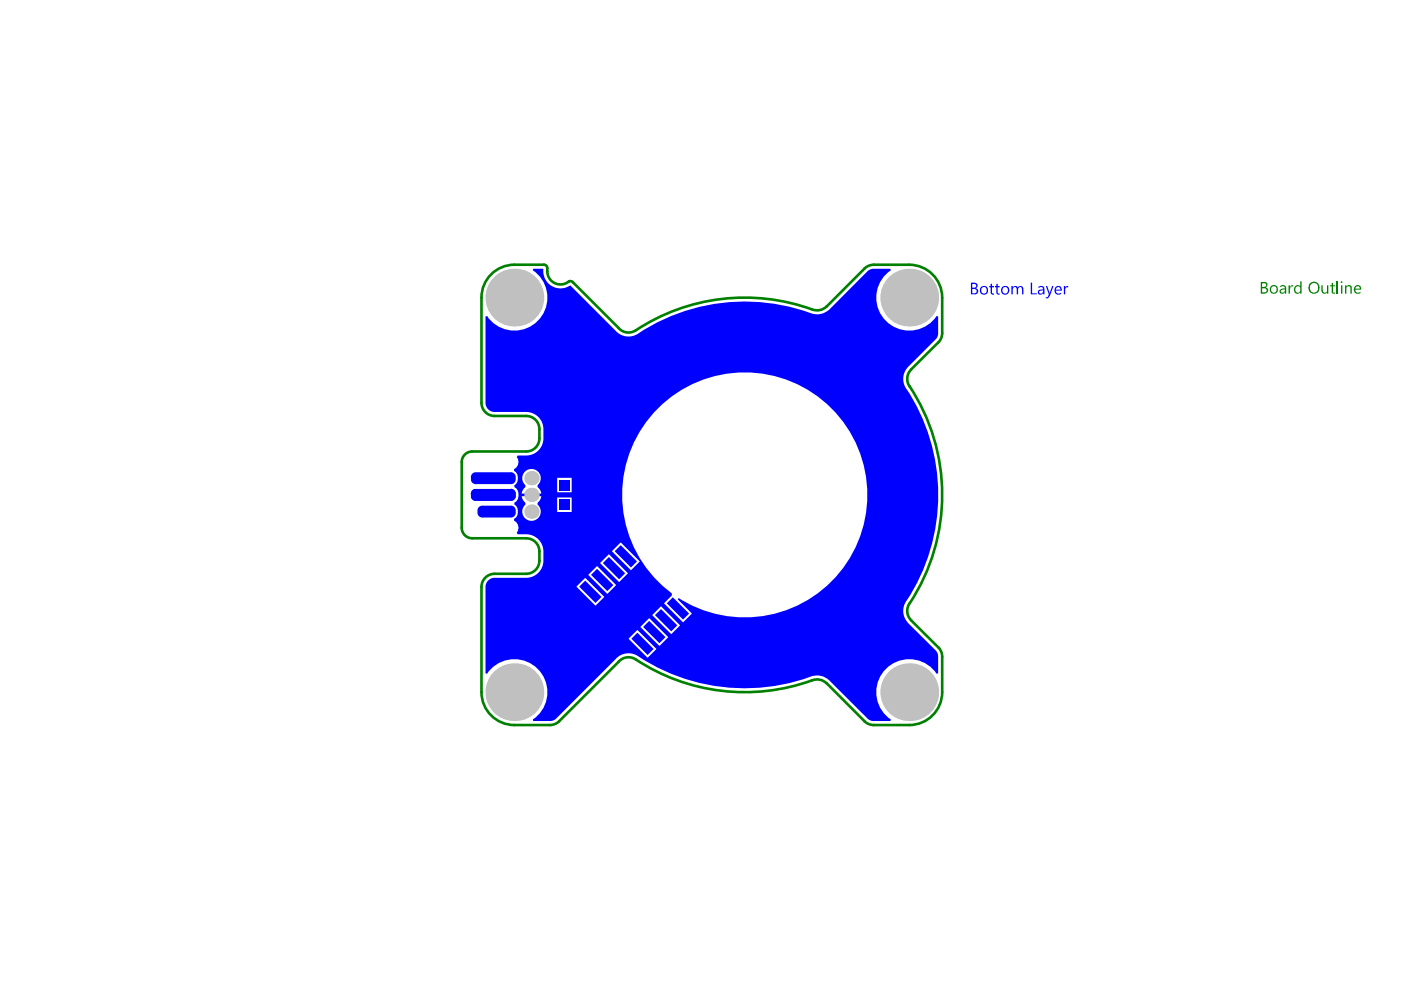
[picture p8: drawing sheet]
<svg xmlns="http://www.w3.org/2000/svg" width="297mm" height="210mm" viewBox="0 0 297 210" stroke-linecap="round" stroke-linejoin="round" font-family="sans-serif">
<g fill="none" stroke="#008000" stroke-width=".56">
<path d="M109.1 56.1h6.2M116 56.8v.7M121.5 59.8l9.6 9.7M183.3 56.9l-8 8.1M185.2 56.1h7.6M102.1 63.1v22.3M199 72.6l-5.8 5.7M199.8 63.1v7.5M97.9 98v13.9M100.1 95.7h11.5M104.9 88.2h6.7M114.4 91v1.9"/>
<path d="M100.1 114.1h11.5M114.4 116.9v2M102.1 124.4v22.4M111.6 121.7h-6.7M193.2 131.5l5.8 5.8M199.8 139.2v7.6M109.1 153.7h7.5M131.1 140.3l-12.6 12.6M175.3 144.9l8 8M185.2 153.7h7.6"/>
</g>
<g fill="#008000">
<path d="M273.2 60.5h.3v.3a.51 .51 0 0 1 .7-.3v.3a.47 .47 0 0 0-.5 0 .47 .47 0 0 0-.2 .5v1h-.3z"/>
<path d="M280.1 60.5h.3v1.1a.53 .53 0 0 0 .8 .4l.2-.2v-1.3h.2v1.8h-.2v-.3a.66 .66 0 0 1-.8 .2 .66 .66 0 0 1-.5-.6z"/>
<path d="M282.3 60.1l.3-.2v.6h.5v.2h-.5v1.3h.5v.3h-.5l-.3-.2v-1.4h-.3v-.2h.3z"/>
<path d="M267.6 60.1v.7h.4a.4 .4 0 0 0 .5-.3 .4 .4 0 0 0-.5-.4zM267.6 61.1v.9h.4a.45 .45 0 0 0 .6-.5 .45 .45 0 0 0-.6-.4zM267.3 59.8h.8a.58 .58 0 0 1 .6 .5 .58 .58 0 0 1-.4 .6l.1 .1a.67 .67 0 0 1 .4 .8 .67 .67 0 0 1-.8 .5h-.7z"/>
<path d="M269.6 60.9v.2a.63 .63 0 0 0 .1 .8 .63 .63 0 0 0 .9 0 .63 .63 0 0 0 0-.9 .62 .62 0 0 0-1-.1zM269.4 60.8l.2-.2a.88 .88 0 0 1 1.2 .1 .88 .88 0 0 1 0 1.2v.1a.93 .93 0 0 1-1.3 .1 .93 .93 0 0 1-.1-1.3z"/>
<path d="M271.6 61.6a.43 .43 0 0 0 .4 .5 .43 .43 0 0 0 .4-.5v-.3l-.5 .1zM271.4 60.6a.77 .77 0 0 1 1.3 .5v1.2h-.3v-.3a.56 .56 0 0 1-.9 .2 .56 .56 0 0 1 .2-.9l.7-.2a.55 .55 0 0 0-.4-.4 .55 .55 0 0 0-.6 .2z"/>
<path d="M274.5 60.7h.1a.64 .64 0 0 1 1.1 0v-1.1h.3v2.7h-.3v-.3a.79 .79 0 0 1-1.1 .1 .79 .79 0 0 1-.2-1zM274.8 60.8l-.2 .5a.61 .61 0 0 0 .2 .6 .61 .61 0 0 0 .7 .1l.2-.3v-.5a.53 .53 0 0 0-.4-.5 .53 .53 0 0 0-.5 .1z"/>
<path d="M277.9 60.4l-.2 .6a.9 .9 0 0 0 1 1 .9 .9 0 0 0 .7-1.2 .85 .85 0 0 0-.6-.8 .85 .85 0 0 0-.9 .4zM277.6 60.2a1.26 1.26 0 0 1 2 .1 1.26 1.26 0 0 1-.6 1.9 1.23 1.23 0 0 1-1.3-.4 1.23 1.23 0 0 1-.2-1.4z"/>
</g>
<path d="M283.5 59.6v2.7" fill="none" stroke="#008000" stroke-width=".28"/>
<g fill="#008000">
<path d="M285.2 60.5h.3v.2a.63 .63 0 0 1 .7-.2 .63 .63 0 0 1 .4 .7v1.1h-.3v-1a.44 .44 0 0 0-.4-.6 .44 .44 0 0 0-.4 .6v1h-.3z"/>
<path d="M284.2 59.8a.2 .2 0 0 1 .4 0 .2 .2 0 0 1-.4 0zM284.3 60.5h.3v1.8h-.3z"/>
<path d="M287.4 60.8v.4h.9a.48 .48 0 0 0-.3-.5 .48 .48 0 0 0-.6 .1zM287.4 60.6a.77 .77 0 0 1 .9 0 .77 .77 0 0 1 .3 .8h-1.2a.59 .59 0 0 0 .3 .6 .59 .59 0 0 0 .7-.2v.4l-.7 .1a1 1 0 0 1-.3-1.7z"/>
</g>
<g fill="none" stroke="#008000" stroke-width=".56">
<path d="M109.1 56.1a7 7 0 0 0-7 7M115.3 56.1a.7 .7 0 0 1 .7 .7M116 57.5a2.8 2.8 0 0 0 1.7 2.6 2.8 2.8 0 0 0 2.9-.4h.6l.3 .1M185.2 56.1l-1.2 .3-.7 .5M192.8 56.1a7 7 0 0 1 7 7M172.2 65.6a42.2 42.2 0 0 0-38 4.7 2.79 2.79 0 0 1-3.1-.8M175.3 65a2.79 2.79 0 0 1-3.1 .6M193.2 78.3a2.79 2.79 0 0 0-.3 3.7M199.8 70.6l-.2 .9-.7 1.1M100.1 95.7a2.23 2.23 0 0 0-2.2 2.3M102.1 85.4a2.79 2.79 0 0 0 2.8 2.8M111.6 88.2a2.79 2.79 0 0 1 2.8 2.8"/>
<path d="M114.4 92.9a2.79 2.79 0 0 1-2.8 2.8M192.8 81.8a41.8 41.8 0 0 1 .1 46.1M97.9 111.9a2.23 2.23 0 0 0 2.2 2.2M111.6 114.1a2.79 2.79 0 0 1 2.8 2.8M114.4 118.9a2.79 2.79 0 0 1-2.8 2.8M104.9 121.7a2.79 2.79 0 0 0-2.8 2.7M134.8 139.8a2.79 2.79 0 0 0-3.7 .5M134.8 139.8a41.9 41.9 0 0 0 37.4 4.4M192.9 127.8a2.79 2.79 0 0 0 .3 3.7M198.9 137.3l.7 1.1 .2 .8M102.1 146.8a7 7 0 0 0 7 6.9M118.6 152.9l-.7 .5-1.3 .3"/>
<path d="M172.2 144.3a2.79 2.79 0 0 1 3.1 .6M183.3 152.9l.7 .5 1.2 .3M199.8 146.8a7 7 0 0 1-7 6.9"/>
</g>
<path d="M102.9 67.1l.4-.1 .3 .5a7 7 0 0 0 10.6 .3 7 7 0 0 0-1.2-10.5l.1-.3h2.1a3.8 3.8 0 0 0 2.5 4h.2a3.8 3.8 0 0 0 3-.5l9.8 9.8a3.7 3.7 0 0 0 4.5 .5 41.1 41.1 0 0 1 37.3-4.2 3.9 3.9 0 0 0 3.3-.9l8.5-8.5 .8-.2h3.7l.1 .3a7 7 0 0 0-1.1 10.8 7 7 0 0 0 10.8-1.1l.3 .1v3.7l-.2 .8-6.1 6.2a3.6 3.6 0 0 0-.4 4.7 41.2 41.2 0 0 1-.5 45.8 3.7 3.7 0 0 0 .8 3.8l6.2 6.2 .2 .7v3.8l-.3 .1-.4-.6a7 7 0 0 0-10.6-.3 7 7 0 0 0 1.3 10.5l-.1 .4h-3.7l-.8-.2-8.9-8.8a3.6 3.6 0 0 0-3-.6 41.2 41.2 0 0 1-37.5-4.4 3.7 3.7 0 0 0-4.4 .9l-12.7 12.6-1 .5h-3.7l-.1-.4a7 7 0 0 0 1-10.7 7 7 0 0 0-10.7 1.1l-.4-.1v-18.4a1.92 1.92 0 0 1 2-1.9h7a3.6 3.6 0 0 0 3.3-3.6v-2.3a3.6 3.6 0 0 0-3.6-3.3h-1.8l-.2-.4a1.72 1.72 0 0 0-.6-2.6v-.3a1.89 1.89 0 0 0 0-3.1l.1-.3 .4-.3a2.08 2.08 0 0 0-.4-3v-.4a1.87 1.87 0 0 0-.1-3.1v-.3a1.65 1.65 0 0 0 .6-2.6l.2-.3h1.8a3.6 3.6 0 0 0 3.6-3.6v-2.3a3.6 3.6 0 0 0-3.6-3.4h-6.9a1.93 1.93 0 0 1-1.8-1.9zM138.7 87.5l-1.7 1.9-1.4 2.1-1.2 2.4-1 2.3-.7 2.4-.5 2.6-.3 2.5v2.5l.3 2.5 .5 2.6 .7 2.3 1 2.4 1.2 2.3 1.4 2.1 1.7 2 1.8 1.8 1.9 1.6v.4l-1.6 1.7 4 4.1 1.9-1.9-3-3 .2-.3 2.9 1.6 2.4 1 2.4 .7 2.4 .5 2.7 .3h2.4l2.6-.3 2.6-.5 2.3-.7 2.5-1 2.2-1.2 2.1-1.4 2-1.7 1.8-1.8 1.6-1.9 1.4-2.2 1.2-2.2 1-2.4 .7-2.4 .5-2.5 .3-2.5v-2.5l-.3-2.5-.5-2.5-.7-2.5-1-2.3-1.2-2.4-1.4-2.1-1.6-1.9-1.8-1.8-2-1.6-2.1-1.4-2.3-1.3-2.4-.9-2.4-.8-2.5-.5-2.6-.2h-2.4l-2.6 .2-2.5 .5-2.4 .8-2.4 .9-2.2 1.2-2.2 1.4-1.9 1.7zM118.1 101.3v3.1h3.1v-3.1zM111.1 100.2a1.94 1.94 0 0 0 .3 2.7v.4l-.7 .8-.1 .5h4.2l-.2-.5-.6-.8v-.4a1.96 1.96 0 0 0 0-3 1.96 1.96 0 0 0-2.9 .3zM118.1 105.5v3.1h3.1v-3.1zM110.6 105.2l.1 .5 .7 .9v.4a1.96 1.96 0 0 0-.1 2.8 1.96 1.96 0 0 0 2.8 0 1.96 1.96 0 0 0-.1-2.8v-.4l.6-.9 .2-.5zM129.7 116.9l4.1 4 1.8-1.9-4-4zM127.2 119.4l4.1 4 1.8-1.9-4-4zM124.7 121.9l4.1 4 1.8-1.8-4-4.1zM122.2 124.4l4.1 4 1.8-1.8-4-4.1zM138.3 130.4l4 4.1 1.9-1.9-4.1-4.1zM135.8 132.9l4 4.1 1.9-1.9-4.1-4zM133.3 135.4l4 4.1 1.9-1.9-4.1-4z" fill="#00f"/>
<path d="M111.8 108.1v.4" fill="none" stroke="#00f" stroke-width=".56"/>
<g fill="#00f">
<path d="M210 60.2l.3-.1v.5h.4v.3h-.4v1.2l.4 .1v.3h-.3l-.4-.3v-1.3h-.2v-.3h.2z"/>
<path d="M211.2 60.2l.3-.1v.5h.5v.3h-.5v1.2l.5 .1v.3h-.4l-.4-.3v-1.3h-.2v-.3h.2z"/>
<path d="M214.4 60.6h.3l.1 .3a.55 .55 0 0 1 .5-.3 .55 .55 0 0 1 .5 .4 .63 .63 0 0 1 .7-.4 .63 .63 0 0 1 .5 .7v1.1h-.3v-1.1a.44 .44 0 0 0-.5-.5 .44 .44 0 0 0-.3 .6v1h-.3v-1a.44 .44 0 0 0-.5-.6 .44 .44 0 0 0-.4 .6v1h-.3z"/>
<path d="M218.5 59.9h.3v2.3h1v.2h-1.3z"/>
<path d="M221.7 60.6h.3l.5 1.6 .6-1.6h.3l-.8 2.2-.4 .5h-.5v-.3h.5l.2-.6z"/>
<path d="M225.6 60.6h.2v.5l.3-.5h.4v.3a.49 .49 0 0 0-.5 .1 .49 .49 0 0 0-.2 .6v.8h-.2z"/>
<path d="M206.1 60.2v.8h.4a.4 .4 0 0 0 .5-.4 .4 .4 0 0 0-.4-.4zM206.1 61.3v.9h.5a.47 .47 0 0 0 .5-.5 .47 .47 0 0 0-.6-.4zM205.9 59.9h.8a.62 .62 0 0 1 .5 .5 .62 .62 0 0 1-.2 .7h-.2a.65 .65 0 0 1 .5 .8 .65 .65 0 0 1-.7 .5h-.7z"/>
<path d="M208.2 61v.1a.65 .65 0 0 0 0 1 .65 .65 0 0 0 1-.3 .67 .67 0 0 0-.2-.8 .67 .67 0 0 0-.8 0zM207.7 61.6a.95 .95 0 0 1 1.9 0 .95 .95 0 0 1-1.9 0z"/>
<path d="M212.6 61.1a.68 .68 0 0 0 .1 .9 .68 .68 0 0 0 .9 .1l.1-.5a.62 .62 0 0 0-.3-.7 .62 .62 0 0 0-.8 .2zM212.2 61.5a.9 .9 0 0 1 1.8 0 .9 .9 0 0 1-1.8 0z"/>
<path d="M220.3 61.8a.44 .44 0 0 0 .5 .5 .44 .44 0 0 0 .4-.6v-.1zM220.2 60.8a.71 .71 0 0 1 .8-.2 .71 .71 0 0 1 .5 .7v1.1h-.3l-.1-.2a.55 .55 0 0 1-1 .1 .55 .55 0 0 1 .5-.9l.6-.1a.48 .48 0 0 0-.3-.5 .48 .48 0 0 0-.6 .2l-.1 .1z"/>
<path d="M224 61l-.1 .4h1a.5 .5 0 0 0-.3-.5 .5 .5 0 0 0-.6 .1zM223.8 60.8a.8 .8 0 0 1 1-.1 .8 .8 0 0 1 .3 .9h-1.2a.67 .67 0 0 0 .4 .6 .67 .67 0 0 0 .7-.1v.2l-.3 .2a.98 .98 0 0 1-1.1-.5 .98 .98 0 0 1 .2-1.2z"/>
</g>
<g fill="#c0c0c0">
<circle cx="104.7" cy="104.9" r=".84"/>
<circle cx="192.8" cy="146.8" r="6.1"/>
<circle cx="109.1" cy="146.8" r="6.1"/>
<circle cx="192.8" cy="63.1" r="6.1"/>
<circle cx="109.1" cy="63.1" r="6.1"/>
<circle cx="112.7" cy="108.5" r="1.53"/>
<circle cx="112.7" cy="101.4" r="1.53"/>
<circle cx="112.7" cy="104.9" r="1.53"/>
</g>
<g fill="#00f">
<path d="M118.5 101.7h2.3v2.3h-2.3z" fill-rule="evenodd"/>
<path d="M118.5 105.9h2.3v2.2h-2.3z" fill-rule="evenodd"/>
<path d="M133.9 135.4l1.2-1.3 3.5 3.5-1.3 1.3z" fill-rule="evenodd"/>
<path d="M136.4 132.9l1.2-1.3 3.5 3.5-1.3 1.3z" fill-rule="evenodd"/>
<path d="M138.9 130.4l1.2-1.3 3.5 3.5-1.3 1.3z" fill-rule="evenodd"/>
<path d="M141.4 127.9l1.3-1.3 3.4 3.5-1.3 1.3z" fill-rule="evenodd"/>
<path d="M130.3 116.9l1.3-1.3 3.5 3.4-1.3 1.3z" fill-rule="evenodd"/>
<path d="M127.8 119.4l1.3-1.3 3.5 3.4-1.3 1.3z" fill-rule="evenodd"/>
<path d="M125.3 121.9l1.3-1.3 3.4 3.5-1.2 1.2z" fill-rule="evenodd"/>
<path d="M122.8 124.4l1.3-1.3 3.4 3.5-1.2 1.2z" fill-rule="evenodd"/>
<path d="M99.8 104.7l1-1h7.6l.9 1v.5l-.9 1h-7.6l-1-1z" fill-rule="evenodd"/>
<path d="M101.2 108.2l1-1h6.2l.9 1v.5l-.9 1h-6.2l-1-1z" fill-rule="evenodd"/>
<path d="M99.8 101.1l1-1h7.6l.9 1v.6l-.9 .9h-7.6l-1-.9z" fill-rule="evenodd"/>
<path d="M99.8 104.7l1-1h7.6l.9 1v.5l-.9 1h-7.6l-1-1z" fill-rule="evenodd"/>
</g>
<g fill="#00f">
<path d="M99.8 104.7h1zM100.1 104l.7-.3v1h-1z"/>
<path d="M100.8 105.2v1zM99.8 105.2h1v1a.98 .98 0 0 1-1-1z"/>
<path d="M108.4 105.2h.9zM108.4 105.2h.9a.98 .98 0 0 1-.9 1z"/>
<path d="M108.4 103.7v1zM108.4 103.7a.98 .98 0 0 1 .9 1h-.9z"/>
<path d="M101.2 108.2h1zM101.5 107.5l.7-.3v1h-1z"/>
<path d="M102.2 108.7v1zM101.2 108.7h1v1a.98 .98 0 0 1-1-1z"/>
<path d="M108.4 108.7h.9zM108.4 108.7h.9a.98 .98 0 0 1-.9 1z"/>
<path d="M108.4 107.2v1zM108.4 107.2a.98 .98 0 0 1 .9 1h-.9z"/>
<path d="M99.8 101.1h1zM100.1 100.4l.7-.3v1h-1z"/>
<path d="M100.8 101.7v.9zM99.8 101.7h1v.9a.98 .98 0 0 1-1-.9z"/>
<path d="M108.4 101.7h.9zM108.4 101.7h.9a.98 .98 0 0 1-.9 .9z"/>
<path d="M108.4 100.1v1zM108.4 100.1a.98 .98 0 0 1 .9 1h-.9z"/>
<path d="M99.8 104.7h1zM100.1 104l.7-.3v1h-1z"/>
<path d="M100.8 105.2v1zM99.8 105.2h1v1a.98 .98 0 0 1-1-1z"/>
<path d="M108.4 105.2h.9zM108.4 105.2h.9a.98 .98 0 0 1-.9 1z"/>
<path d="M108.4 103.7v1zM108.4 103.7a.98 .98 0 0 1 .9 1h-.9z"/>
</g>
</svg>
